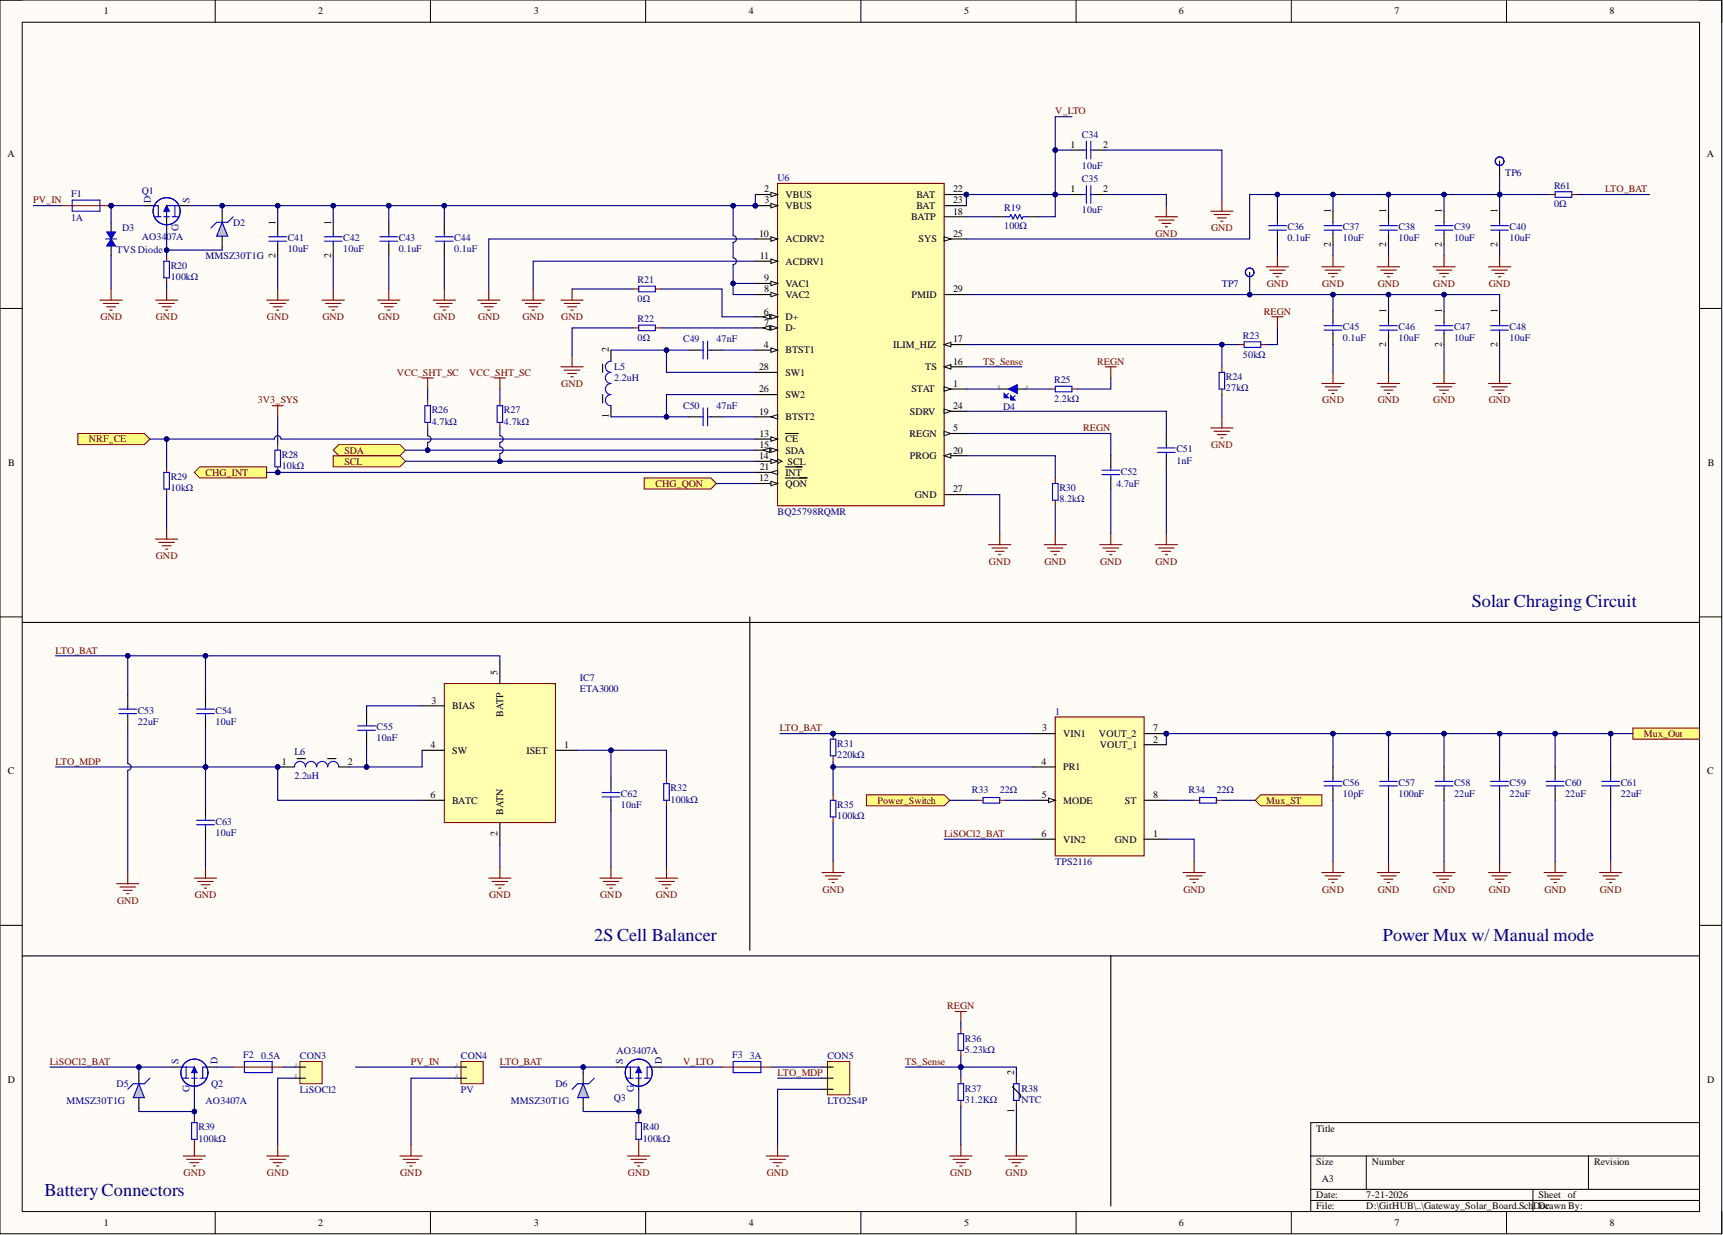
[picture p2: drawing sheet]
<svg xmlns="http://www.w3.org/2000/svg" width="393mm" height="282mm" viewBox="0 0 393 282" stroke-linecap="round" stroke-linejoin="round" font-family="sans-serif">
<defs><g id="words">
<g font-size="4.1" fill="#000080">
<text x="336" y="138.6">Solar Chraging Circuit</text>
<text x="135.7" y="214.7">2S Cell Balancer</text>
<text x="315.7" y="214.7">Power Mux w/ Manual mode</text>
<text x="10.1" y="273.1">BatteryConnectors</text>
</g>
<g font-size="2.3">
<text x="23.7" y="3.3">1</text>
<text x="72.6" y="3.3">2</text>
<text x="121.9" y="3.3">3</text>
<text x="170.9" y="3.3">4</text>
<text x="220.1" y="3.3">5</text>
<text x="269.1" y="3.3">6</text>
<text x="318.3" y="3.3">7</text>
<text x="367.4" y="3.3">8</text>
<text x="1.7" y="35.9">A</text>
<text x="244.4" y="33.7">1</text>
<text x="251.8" y="33.7">2</text>
<text x="389.7" y="35.9">A</text>
<text x="174.5" y="43.9">2</text>
<text x="174.6" y="46.4">3</text>
<text x="179.3" y="45.2">VBUS</text>
<text x="179.3" y="47.7">VBUS</text>
<text x="209.2" y="45.2">BAT</text>
<text x="209.2" y="47.7">BAT</text>
<text x="217.6" y="43.9">22</text>
<text x="217.6" y="46.4">23</text>
<text x="244.4" y="43.9">1</text>
<text x="251.8" y="43.9">2</text>
<text x="62.9" y="51.2" transform="rotate(-90 62.9 51.2)">1</text>
<text x="75.6" y="51.2" transform="rotate(-90 75.6 51.2)">1</text>
<text x="208" y="50.2">BATP</text>
<text x="217.6" y="49">18</text>
<text x="303.8" y="48.7" transform="rotate(-90 303.8 48.7)">1</text>
<text x="316.5" y="48.7" transform="rotate(-90 316.5 48.7)">1</text>
<text x="329.2" y="48.7" transform="rotate(-90 329.2 48.7)">1</text>
<text x="341.8" y="48.7" transform="rotate(-90 341.8 48.7)">1</text>
<text x="62.9" y="58.9" transform="rotate(-90 62.9 58.9)">2</text>
<text x="75.6" y="58.9" transform="rotate(-90 75.6 58.9)">2</text>
<text x="173.3" y="54">10</text>
<text x="173.5" y="59.1">11</text>
<text x="179.3" y="55.3">ACDRV2</text>
<text x="209.7" y="55.3">SYS</text>
<text x="217.6" y="54">25</text>
<text x="303.8" y="56.3" transform="rotate(-90 303.8 56.3)">2</text>
<text x="316.5" y="56.3" transform="rotate(-90 316.5 56.3)">2</text>
<text x="329.2" y="56.3" transform="rotate(-90 329.2 56.3)">2</text>
<text x="341.8" y="56.3" transform="rotate(-90 341.8 56.3)">2</text>
<text x="174.5" y="64.2">9</text>
<text x="179.3" y="60.4">ACDRV1</text>
<text x="179.3" y="65.5">VAC1</text>
<text x="174.4" y="71.8">6</text>
<text x="174.5" y="66.7">8</text>
<text x="179.3" y="68">VAC2</text>
<text x="208.1" y="68">PMID</text>
<text x="217.6" y="66.7">29</text>
<text x="316.5" y="71.5" transform="rotate(-90 316.5 71.5)">1</text>
<text x="329.2" y="71.5" transform="rotate(-90 329.2 71.5)">1</text>
<text x="341.8" y="71.5" transform="rotate(-90 341.8 71.5)">1</text>
<text x="174.5" y="74.3">7</text>
<text x="179.3" y="73.1">D+</text>
<text x="179.3" y="75.6">D-</text>
<text x="139" y="80.4" transform="rotate(-90 139 80.4)">2</text>
<text x="174.4" y="79.4">4</text>
<text x="179.3" y="80.7">BTST1</text>
<text x="203.9" y="79.4">ILIM_HIZ</text>
<text x="217.6" y="78.1">17</text>
<text x="217.6" y="83.2">16</text>
<text x="316.5" y="79.2" transform="rotate(-90 316.5 79.2)">2</text>
<text x="329.2" y="79.2" transform="rotate(-90 329.2 79.2)">2</text>
<text x="341.8" y="79.2" transform="rotate(-90 341.8 79.2)">2</text>
<text x="173.3" y="84.5">28</text>
<text x="173.3" y="89.6">26</text>
<text x="179.3" y="85.7">SW1</text>
<text x="208.1" y="89.6">STAT</text>
<text x="211.2" y="84.5">TS</text>
<text x="217.6" y="88.3">1</text>
<text x="139" y="95.5" transform="rotate(-90 139 95.5)">1</text>
<text x="173.3" y="94.6">19</text>
<text x="179.3" y="90.8">SW2</text>
<text x="179.3" y="95.9">BTST2</text>
<text x="207.7" y="94.6">SDRV</text>
<text x="217.6" y="93.4">24</text>
<text x="173.4" y="99.7">13</text>
<text x="179.3" y="101">CE</text>
<text x="207.6" y="99.7">REGN</text>
<text x="217.6" y="98.4">5</text>
<text x="1.9" y="106.4">B</text>
<text x="173.3" y="104.8">14</text>
<text x="173.4" y="102.2">15</text>
<text x="173.5" y="107.3">21</text>
<text x="179.3" y="103.5">SDA</text>
<text x="179.8" y="106">SCL</text>
<text x="207.7" y="104.8">PROG</text>
<text x="217.6" y="103.5">20</text>
<text x="389.8" y="106.4">B</text>
<text x="173.3" y="109.8">12</text>
<text x="179.3" y="108.6">INT</text>
<text x="179.3" y="111.1">QON</text>
<text x="208.9" y="113.7">GND</text>
<text x="217.6" y="112.4">27</text>
<text x="113.6" y="154" transform="rotate(-90 113.6 154)">5</text>
<text x="98.5" y="160.6">3</text>
<text x="103.2" y="161.9">BIAS</text>
<text x="114.9" y="163.5" transform="rotate(-90 114.9 163.5)">BATP</text>
<text x="238" y="166.9">3</text>
<text x="263.2" y="166.9">7</text>
<text x="98.3" y="170.7">4</text>
<text x="103.2" y="172">SW</text>
<text x="120.2" y="172">ISET</text>
<text x="128.8" y="170.7">1</text>
<text x="242.7" y="168.2">VIN1</text>
<text x="250.9" y="168.2">VOUT_2</text>
<text x="251.1" y="170.7">VOUT_1</text>
<text x="263.2" y="169.5">2</text>
<text x="1.8" y="176.7">C</text>
<text x="64.3" y="174.5">1</text>
<text x="79.4" y="174.5">2</text>
<text x="237.8" y="174.5">4</text>
<text x="242.7" y="175.8">PR1</text>
<text x="389.8" y="176.7">C</text>
<text x="98.3" y="182.1">6</text>
<text x="103.2" y="183.4">BATC</text>
<text x="114.9" y="186" transform="rotate(-90 114.9 186)">BATN</text>
<text x="237.9" y="182.1">5</text>
<text x="242.7" y="183.4">MODE</text>
<text x="256.8" y="183.4">ST</text>
<text x="263.2" y="182.1">8</text>
<text x="113.6" y="190.8" transform="rotate(-90 113.6 190.8)">2</text>
<text x="237.8" y="191">6</text>
<text x="263.2" y="191">1</text>
<text x="242.7" y="192.3">VIN2</text>
<text x="254.5" y="192.3">GND</text>
<text x="231.5" y="245.3" transform="rotate(-90 231.5 245.3)">2</text>
<text x="1.8" y="247.2">D</text>
<text x="389.8" y="247.2">D</text>
<text x="231.5" y="254" transform="rotate(-90 231.5 254)">1</text>
<text x="300.5" y="258.3">Title</text>
<text x="300.5" y="265.9">Size</text>
<text x="301.8" y="269.7">A3</text>
<text x="313.2" y="265.9">Number</text>
<text x="363.9" y="265.9">Revision</text>
<text x="300.5" y="273.5">Date:</text>
<text x="311.9" y="273.5">7-21-2026</text>
<text x="351.2" y="273.5">Sheet of</text>
<text x="23.7" y="279.8">1</text>
<text x="72.6" y="279.8">2</text>
<text x="121.9" y="279.8">3</text>
<text x="170.9" y="279.8">4</text>
<text x="220.1" y="279.8">5</text>
<text x="269.1" y="279.8">6</text>
<text x="300.5" y="276">File:</text>
<text x="311.9" y="276">D:\GitHUB\..\Gateway_Solar_Board.Sch</text>
<text x="318.3" y="279.8">7</text>
<text x="350" y="276">DDrawn By:</text>
<text x="351.6" y="276">oc</text>
<text x="367.4" y="279.8">8</text>
</g>
<g font-size="2.3" fill="#800000">
<text x="240.9" y="26.1">V_LTO</text>
<text x="7.6" y="46.4">PV_IN</text>
<text x="366.4" y="43.9">LTO_BAT</text>
<text x="276.5" y="52.8">GND</text>
<text x="263.8" y="54">GND</text>
<text x="289.2" y="65.5">GND</text>
<text x="301.9" y="65.5">GND</text>
<text x="314.5" y="65.5">GND</text>
<text x="327.2" y="65.5">GND</text>
<text x="339.9" y="65.5">GND</text>
<text x="288.5" y="71.8">REGN</text>
<text x="22.9" y="73.1">GND</text>
<text x="35.6" y="73.1">GND</text>
<text x="60.9" y="73.1">GND</text>
<text x="73.6" y="73.1">GND</text>
<text x="86.3" y="73.1">GND</text>
<text x="99" y="73.1">GND</text>
<text x="109.1" y="73.1">GND</text>
<text x="119.3" y="73.1">GND</text>
<text x="128.1" y="73.1">GND</text>
<text x="224.4" y="83.2">TS_Sense</text>
<text x="250.5" y="83.2">REGN</text>
<text x="90.6" y="85.7">VCC_SHT_SC</text>
<text x="107.1" y="85.7">VCC_SHT_SC</text>
<text x="128.1" y="88.3">GND</text>
<text x="58.8" y="92.1">3V3_SYS</text>
<text x="301.9" y="92.1">GND</text>
<text x="314.5" y="92.1">GND</text>
<text x="327.2" y="92.1">GND</text>
<text x="339.9" y="92.1">GND</text>
<text x="20.3" y="101">NRF_CE</text>
<text x="247.2" y="98.4">REGN</text>
<text x="78.6" y="103.5">SDA</text>
<text x="78.6" y="106">SCL</text>
<text x="276.5" y="102.2">GND</text>
<text x="46.9" y="108.6">CHG_INT</text>
<text x="149.6" y="111.1">CHG_QON</text>
<text x="35.6" y="127.6">GND</text>
<text x="225.8" y="128.9">GND</text>
<text x="238.5" y="128.9">GND</text>
<text x="251.1" y="128.9">GND</text>
<text x="263.8" y="128.9">GND</text>
<text x="12.7" y="149.2">LTO_BAT</text>
<text x="178" y="166.9">LTO_BAT</text>
<text x="375.3" y="168.2">Mux_Out</text>
<text x="12.7" y="174.5">LTO_MDP</text>
<text x="200.3" y="183.4">Power_Switch</text>
<text x="289.1" y="183.4">Mux_ST</text>
<text x="215.6" y="191">LiSOCl2_BAT</text>
<text x="187.7" y="203.7">GND</text>
<text x="270.2" y="203.7">GND</text>
<text x="301.9" y="203.7">GND</text>
<text x="314.5" y="203.7">GND</text>
<text x="327.2" y="203.7">GND</text>
<text x="339.9" y="203.7">GND</text>
<text x="352.6" y="203.7">GND</text>
<text x="365.3" y="203.7">GND</text>
<text x="26.7" y="206.2">GND</text>
<text x="44.5" y="205">GND</text>
<text x="111.7" y="205">GND</text>
<text x="137" y="205">GND</text>
<text x="149.7" y="205">GND</text>
<text x="216.2" y="230.3">REGN</text>
<text x="11.4" y="243">LiSOCl2_BAT</text>
<text x="93.8" y="243">PV_IN</text>
<text x="114.1" y="243">LTO_BAT</text>
<text x="156" y="243">V_LTO</text>
<text x="177.5" y="245.6">LTO_MDP</text>
<text x="206.7" y="243">TS_Sense</text>
<text x="41.9" y="268.4">GND</text>
<text x="60.9" y="268.4">GND</text>
<text x="91.4" y="268.4">GND</text>
<text x="143.4" y="268.4">GND</text>
<text x="175.1" y="268.4">GND</text>
<text x="216.9" y="268.4">GND</text>
<text x="229.6" y="268.4">GND</text>
</g>
<g font-size="2.3" fill="#000080">
<text x="247" y="31.5">C34</text>
<text x="177.5" y="41.4">U6</text>
<text x="247" y="41.6">C35</text>
<text x="247" y="38.6">10uF</text>
<text x="343.6" y="40.1">TP6</text>
<text x="16.2" y="44.9">F1</text>
<text x="32.4" y="44.2">Q1</text>
<text x="34.4" y="46.3" transform="rotate(-90 34.4 46.3)">D</text>
<text x="43.3" y="46.3" transform="rotate(-90 43.3 46.3)">S</text>
<text x="354.8" y="43">R61</text>
<text x="354.8" y="47.4">0Ω</text>
<text x="16.2" y="50.5">1A</text>
<text x="27.9" y="52.8">D3</text>
<text x="40.7" y="52.7" transform="rotate(-90 40.7 52.7)">G</text>
<text x="53.3" y="51.5">D2</text>
<text x="229.2" y="52.3">100Ω</text>
<text x="229.2" y="48.2">R19</text>
<text x="247" y="48.7">10uF</text>
<text x="293.9" y="52.5">C36</text>
<text x="306.6" y="52.5">C37</text>
<text x="319.3" y="52.5">C38</text>
<text x="331.9" y="52.5">C39</text>
<text x="344.6" y="52.5">C40</text>
<text x="26.6" y="57.8">TVS Diode</text>
<text x="32.4" y="54.7">AO34</text>
<text x="38" y="54.7">07A</text>
<text x="46.9" y="59.1">MMSZ30T1G</text>
<text x="65.7" y="55.1">C41</text>
<text x="65.7" y="57.6">10uF</text>
<text x="78.4" y="55.1">C42</text>
<text x="78.4" y="57.6">10uF</text>
<text x="91" y="55.1">C43</text>
<text x="91" y="57.6">0.1uF</text>
<text x="103.7" y="55.1">C44</text>
<text x="103.7" y="57.6">0.1uF</text>
<text x="293.9" y="55.1">0.1uF</text>
<text x="306.6" y="55.1">10uF</text>
<text x="319.3" y="55.1">10uF</text>
<text x="331.9" y="55.1">10uF</text>
<text x="344.6" y="55.1">10uF</text>
<text x="39" y="61.4">R20</text>
<text x="39" y="63.9">100kΩ</text>
<text x="145.6" y="64.6">R21</text>
<text x="278.9" y="65.5">TP7</text>
<text x="145.6" y="68.9">0Ω</text>
<text x="145.6" y="73.5">R22</text>
<text x="145.6" y="77.8">0Ω</text>
<text x="283.8" y="77.3">R23</text>
<text x="306.6" y="75.3">C45</text>
<text x="306.6" y="77.9">0.1uF</text>
<text x="319.3" y="75.3">C46</text>
<text x="319.3" y="77.9">10uF</text>
<text x="331.9" y="75.3">C47</text>
<text x="331.9" y="77.9">10uF</text>
<text x="344.6" y="75.3">C48</text>
<text x="344.6" y="77.9">10uF</text>
<text x="156" y="78.1">C49</text>
<text x="163.6" y="78.1">47nF</text>
<text x="283.8" y="81.6">50kΩ</text>
<text x="140.2" y="84.5">L5</text>
<text x="140.2" y="87">2.2uH</text>
<text x="240.7" y="87.4">R25</text>
<text x="279.9" y="86.8">R24</text>
<text x="279.9" y="89.3">27kΩ</text>
<text x="98.6" y="94.4">R26</text>
<text x="115" y="94.4">R27</text>
<text x="156" y="93.4">C50</text>
<text x="163.6" y="93.4">47nF</text>
<text x="229" y="93.6">D4</text>
<text x="240.7" y="91.8">2.2kΩ</text>
<text x="98.6" y="96.9">4.7kΩ</text>
<text x="115" y="96.9">4.7kΩ</text>
<text x="64.3" y="104.5">R28</text>
<text x="64.3" y="107.1">10kΩ</text>
<text x="268.6" y="105.8">1nF</text>
<text x="268.6" y="103.3">C51</text>
<text x="39" y="109.6">R29</text>
<text x="39" y="112.1">10kΩ</text>
<text x="241.8" y="112.1">R30</text>
<text x="254.9" y="111.1">4.7uF</text>
<text x="255.9" y="108.3">C52</text>
<text x="177.5" y="117.5">BQ25798RQMR</text>
<text x="241.8" y="114.7">8.2kΩ</text>
<text x="132.4" y="155.5">IC7</text>
<text x="132.4" y="158">ETA3000</text>
<text x="31.4" y="162.9">C53</text>
<text x="31.4" y="165.4">22uF</text>
<text x="49.2" y="162.9">C54</text>
<text x="49.2" y="165.4">10uF</text>
<text x="86" y="166.7">C55</text>
<text x="240.9" y="163.1">1</text>
<text x="67.2" y="172.4">L6</text>
<text x="86" y="169.2">10nF</text>
<text x="191.1" y="170.5">R31</text>
<text x="191.1" y="173">220kΩ</text>
<text x="67.2" y="177.8">2.2uH</text>
<text x="306.6" y="179.4">C56</text>
<text x="319.3" y="179.4">C57</text>
<text x="331.9" y="179.4">C58</text>
<text x="344.6" y="179.4">C59</text>
<text x="357.3" y="179.4">C60</text>
<text x="370" y="179.4">C61</text>
<text x="141.8" y="181.9">C62</text>
<text x="141.8" y="184.4">10nF</text>
<text x="153.1" y="180.6">R32</text>
<text x="153.1" y="183.2">100kΩ</text>
<text x="191.1" y="184.4">R35</text>
<text x="221.9" y="180.9">R33</text>
<text x="228.2" y="180.9">22Ω</text>
<text x="271.3" y="180.9">R34</text>
<text x="277.7" y="180.9">22Ω</text>
<text x="306.6" y="181.9">10pF</text>
<text x="319.3" y="181.9">100nF</text>
<text x="331.9" y="181.9">22uF</text>
<text x="344.6" y="181.9">22uF</text>
<text x="357.3" y="181.9">22uF</text>
<text x="370" y="181.9">22uF</text>
<text x="49.2" y="188.2">C63</text>
<text x="49.2" y="190.8">10uF</text>
<text x="191.1" y="187">100kΩ</text>
<text x="240.9" y="197.4">TPS2116</text>
<text x="220.3" y="237.7">R36</text>
<text x="40.7" y="242.9" transform="rotate(-90 40.7 242.9)">S</text>
<text x="49.6" y="242.9" transform="rotate(-90 49.6 242.9)">D</text>
<text x="55.5" y="241.5">F2</text>
<text x="59.6" y="241.8">0.5A</text>
<text x="68.5" y="241.8">CON3</text>
<text x="105.2" y="241.8">CON4</text>
<text x="140.7" y="240.5">AO3407A</text>
<text x="142.2" y="242.9" transform="rotate(-90 142.2 242.9)">S</text>
<text x="151.1" y="242.9" transform="rotate(-90 151.1 242.9)">D</text>
<text x="167.1" y="241.5">F3</text>
<text x="171.2" y="241.8">3A</text>
<text x="188.9" y="241.8">CON5</text>
<text x="220.3" y="240.2">5.23kΩ</text>
<text x="15.2" y="251.9">MMSZ30T1G</text>
<text x="26.6" y="248.1">D5</text>
<text x="43.3" y="249.3" transform="rotate(-90 43.3 249.3)">G</text>
<text x="46.9" y="251.9">AO3407A</text>
<text x="48.2" y="248.1">Q2</text>
<text x="68.5" y="249.4">LiSOCl2</text>
<text x="105.2" y="249.4">PV</text>
<text x="116.7" y="251.9">MMSZ30T1G</text>
<text x="126.8" y="248.1">D6</text>
<text x="140.1" y="251.3">Q3</text>
<text x="144.7" y="249.3" transform="rotate(-90 144.7 249.3)">G</text>
<text x="188.9" y="251.9">LTO2S4P</text>
<text x="220.3" y="249.1">R37</text>
<text x="220.3" y="251.7">31.2KΩ</text>
<text x="233.2" y="249.1">R38</text>
<text x="233.2" y="251.7">NTC</text>
<text x="45.3" y="258">R39</text>
<text x="45.3" y="260.5">100kΩ</text>
<text x="146.7" y="258">R40</text>
<text x="146.7" y="260.5">100kΩ</text>
</g>
<g font-size=".9">
<text x="227.8" y="88.6">2</text>
<text x="234.2" y="88.6">1</text>
<text x="67.3" y="245.9">2</text>
<text x="67.4" y="243.4">1</text>
<text x="104.1" y="245.9">2</text>
<text x="104.1" y="243.4">1</text>
</g>
</g></defs>
<path d="M0 0h393.1v281.6h-393.1z" fill-rule="evenodd" fill="#fffcf8"/>
<path d="M0 0h393.1v281.6h-393.1z" fill="none" stroke="#000" stroke-width=".23"/>
<path d="M5.1 5.1h382.9v271.4h-382.9z" fill-rule="evenodd" fill="#fffcf8"/>
<g fill="none" stroke="#000" stroke-width=".23">
<path d="M0 0h5.1M5.1 5.1h382.9v271.4h-382.9zM49.1 0v5.1M98.3 0v5.1M147.4 0v5.1M196.5 0v5.1M245.7 0v5.1M294.8 0v5.1M343.9 0v5.1M388 0h5.1v5.1M0 70.4h5.1M388 70.4h5.1"/>
<path d="M0 140.8h5.1M388 140.8h5.1M0 211.2h5.1M388 211.2h5.1M388 256.2h-88.8v20.3M49.1 276.5v5.1M98.3 276.5v5.1M147.4 276.5v5.1M196.5 276.5v5.1M245.7 276.5v5.1M294.8 276.5v5.1M299.2 263.8h88.8"/>
<path d="M299.2 271.4h88.8M299.2 274h88.8M311.9 263.8v7.6M343.9 276.5v5.1M350 271.4v5.1M362.6 263.8v7.6M393.1 276.5v5.1"/>
</g>
<g fill="none" stroke="#800000" stroke-width=".25">
<path d="M291.6 58.4v2.5M304.3 58.4v2.5M317 58.4v2.5M329.7 58.4v2.5M342.3 58.4v2.5M60.9 68.5h5M61.6 69.3h3.6M62.4 70h2M63.1 70.8h.6M63.4 66v2.5M73.5 68.5h5.1M74.3 69.3h3.6"/>
<path d="M75.1 70h2M75.8 70.8h.5M76.1 66v2.5M86.2 68.5h5.1M87 69.3h3.5M87.7 70h2.1M88.5 70.8h.5M88.8 66v2.5M98.9 68.5h5.1M99.7 69.3h3.5M100.4 70h2M101.2 70.8h.5"/>
<path d="M101.4 66v2.5M109 68.5h5.1M109.8 69.3h3.6M110.6 70h2M111.3 70.8h.5M111.6 66v2.5M119.2 68.5h5.1M119.9 69.3h3.6M120.7 70h2M121.5 70.8h.5M121.7 66v2.5M289.1 60.9h5.1"/>
<path d="M289.9 61.6h3.5M290.4 72.3h2.5M290.6 62.4h2M291.4 63.2h.5M291.6 72.3v2.5M301.8 60.9h5M302.5 61.6h3.6M303.3 62.4h2M304.1 63.2h.5M314.4 60.9h5.1M315.2 61.6h3.6M316 62.4h2"/>
<path d="M316.7 63.2h.5M327.1 60.9h5.1M327.9 61.6h3.5M328.7 62.4h2M329.4 63.2h.5M339.8 60.9h5.1M340.6 61.6h3.5M341.3 62.4h2.1M342.1 63.2h.5M276.4 97.7h5.1M277.2 98.4h3.5M277.9 99.2h2.1"/>
<path d="M278.7 100h.5M278.9 95.1v2.6M301.8 87.5h5M302.5 88.3h3.6M303.3 89h2M304.1 89.8h.5M304.3 85v2.5M314.4 87.5h5.1M315.2 88.3h3.6M316 89h2M316.7 89.8h.5M317 85v2.5"/>
<path d="M327.1 87.5h5.1M327.9 88.3h3.5M328.7 89h2M329.4 89.8h.5M329.7 85v2.5M225.7 124.3h5.1M226.5 125.1h3.5M227.2 125.8h2M228 126.6h.5M228.2 121.8v2.5M238.4 124.3h5M239.1 125.1h3.6"/>
<path d="M239.9 125.8h2M240.7 126.6h.5M240.9 121.8v2.5M251.1 124.3h5M251.8 125.1h3.6M252.6 125.8h2M253.3 126.6h.5M253.6 121.8v2.5"/>
</g>
<path d="M266.3 98.9v2.6M253.6 104v2.6M253.6 109.1v2.5M266.3 104v2.6" fill="none" stroke="#000" stroke-width=".25"/>
<path d="M251.6 107.3h4M251.6 108.3h4M253.6 106.6v.7M253.6 108.3v.8M264.2 102.2h4.1M264.2 103.3h4.1M266.3 101.5v.7M266.3 103.3v.7" fill="none" stroke="#00f" stroke-width=".25"/>
<path d="M230.2 88.8l2-1v2z" fill="#00f"/>
<path d="M230.2 88.8l2-1v2zM231.7 90.3l-.5 .5" fill="none" stroke="#00f" stroke-width=".25"/>
<path d="M228.2 88.8h2M232.2 88.8h2" fill="none" stroke="#000" stroke-width=".25"/>
<path d="M230.7 90.3l1 1h-1z" fill="#00f"/>
<path d="M230.2 89.8l-.5 .5M230.7 90.3l1 1h-1z" fill="none" stroke="#00f" stroke-width=".25"/>
<path d="M229.2 89.8l1 1h-1z" fill="#00f"/>
<path d="M229.2 89.8l1 1h-1z" fill="none" stroke="#00f" stroke-width=".25"/>
<path d="M252.3 83.7h2.6M253.6 83.7v2.6M263.7 124.3h5.1M264.5 125.1h3.5M265.3 125.8h2M266 126.6h.5M266.3 121.8v2.5" fill="none" stroke="#800000" stroke-width=".25"/>
<path d="M77.3 101.5h14l1.3 1.2-1.3 1.3h-14l-1.2-1.3z" fill-rule="evenodd" fill="#ffff80"/>
<path d="M77.3 101.5h14l1.3 1.2-1.3 1.3h-14l-1.2-1.3z" fill="none" stroke="#800000" stroke-width=".23"/>
<path d="M17.8 98.9h15.2l1.2 1.3-1.2 1.3h-15.2z" fill-rule="evenodd" fill="#ffff80"/>
<path d="M17.8 98.9h15.2l1.2 1.3-1.2 1.3h-15.2z" fill="none" stroke="#800000" stroke-width=".23"/>
<path d="M76.1 104h15.2l1.3 1.3-1.3 1.3h-15.2z" fill-rule="evenodd" fill="#ffff80"/>
<path d="M76.1 104h15.2l1.3 1.3-1.3 1.3h-15.2z" fill="none" stroke="#800000" stroke-width=".23"/>
<path d="M45.6 106.6h15.3v2.5h-15.3l-1.2-1.3z" fill-rule="evenodd" fill="#ffff80"/>
<path d="M45.6 106.6h15.3v2.5h-15.3l-1.2-1.3z" fill="none" stroke="#800000" stroke-width=".23"/>
<path d="M147.1 109.1h15.2l1.3 1.3-1.3 1.2h-15.2z" fill-rule="evenodd" fill="#ffff80"/>
<path d="M147.1 109.1h15.2l1.3 1.3-1.3 1.2h-15.2z" fill="none" stroke="#800000" stroke-width=".23"/>
<path d="M227 49.5h2.5M234.6 49.5h2.5M139.5 79.9v2.6M157.2 79.9h2.6M162.3 79.9h2.5M137.6 83.1v1.9M137.6 90.1v1.9M139.5 92.6v2.5M231.1 248l1.9 1.9v.6" fill="none" stroke="#000" stroke-width=".25"/>
<path d="M229.5 49.5h1l.3-.5 .5 1 .5-1 .5 1 .5-1 .5 1 .3-.5h1M159.8 79.9h.7M160.5 77.9v4M161.5 77.9v4M161.5 79.9h.8M139.5 82.5a1.27 1.27 0 0 0-1.3 1.2 1.27 1.27 0 0 0 1.3 1.3 1.27 1.27 0 0 0-1.3 1.3 1.27 1.27 0 0 0 1.3 1.2 1.27 1.27 0 0 0-1.3 1.3 1.27 1.27 0 0 0 1.3 1.3 1.27 1.27 0 0 0-1.3 1.2 1.27 1.27 0 0 0 1.3 1.3M218.7 235.9h1.3v3.8h-1.3zM218.7 247.3h1.3v3.9h-1.3zM231.4 247.3h1.3v3.9h-1.3z" fill="none" stroke="#00f" stroke-width=".25"/>
<g fill="none" stroke="#800000" stroke-width=".25">
<path d="M263.7 49.5h5.1M264.5 50.2h3.5M265.3 51h2M266 51.8h.5M266.3 46.9v2.6M276.4 48.2h5.1M277.2 49h3.5M277.9 49.7h2.1M278.7 50.5h.5M278.9 45.7v2.5M218.1 230.9h2.5M219.4 230.9v2.5"/>
<path d="M216.8 263.8h5.1M217.6 264.6h3.5M218.3 265.4h2.1M219.1 266.1h.5M219.4 261.3v2.5M229.5 263.8h5.1M230.3 264.6h3.5M231 265.4h2M231.8 266.1h.5M232 261.3v2.5"/>
</g>
<path d="M219.4 234.7v1.2M219.4 239.7v1.3M219.4 246.1v1.2M219.4 251.2v1.2M232 246.1v1.2M232 251.2v1.2" fill="none" stroke="#980000" stroke-width=".25"/>
<circle cx="172.4" cy="46.9" r=".51" fill="#000080"/>
<circle cx="172.4" cy="46.9" r=".51" fill="none" stroke="#000080" stroke-width=".23"/>
<circle cx="220.6" cy="44.4" r=".51" fill="#000080"/>
<circle cx="220.6" cy="44.4" r=".51" fill="none" stroke="#000080" stroke-width=".23"/>
<path d="M177.5 41.9h38.1v73.5h-38.1z" fill-rule="evenodd" fill="#ffffb0"/>
<path d="M177.5 41.9h38.1v73.5h-38.1z" fill="none" stroke="#800000" stroke-width=".25"/>
<path d="M172.4 67.2h5.1" fill="none" stroke="#000" stroke-width=".25"/>
<path d="M176 66.7l1.5 .5-1.5 .5z" fill="#f8fcff"/>
<path d="M176 66.7l1.5 .5-1.5 .5z" fill="none" stroke="#000" stroke-width=".23"/>
<path d="M172.4 54.5h5.1" fill="none" stroke="#000" stroke-width=".25"/>
<path d="M176 54l1.5 .5-1.5 .6z" fill="#f8fcff"/>
<path d="M176 54l1.5 .5-1.5 .6z" fill="none" stroke="#000" stroke-width=".23"/>
<path d="M172.4 44.4h5.1" fill="none" stroke="#000" stroke-width=".25"/>
<path d="M176 43.9l1.5 .5-1.5 .5z" fill="#f8fcff"/>
<path d="M176 43.9l1.5 .5-1.5 .5z" fill="none" stroke="#000" stroke-width=".23"/>
<path d="M172.4 46.9h5.1" fill="none" stroke="#000" stroke-width=".25"/>
<path d="M176 46.4l1.5 .5-1.5 .5z" fill="#f8fcff"/>
<path d="M176 46.4l1.5 .5-1.5 .5z" fill="none" stroke="#000" stroke-width=".23"/>
<circle cx="172.4" cy="46.9" r=".51" fill="#000080"/>
<circle cx="172.4" cy="46.9" r=".51" fill="none" stroke="#000080" stroke-width=".23"/>
<path d="M172.4 59.6h5.1" fill="none" stroke="#000" stroke-width=".25"/>
<path d="M176 59.1l1.5 .5-1.5 .5z" fill="#f8fcff"/>
<path d="M176 59.1l1.5 .5-1.5 .5z" fill="none" stroke="#000" stroke-width=".23"/>
<path d="M172.4 64.7h5.1" fill="none" stroke="#000" stroke-width=".25"/>
<path d="M176 64.2l1.5 .5-1.5 .5z" fill="#f8fcff"/>
<path d="M176 64.2l1.5 .5-1.5 .5z" fill="none" stroke="#000" stroke-width=".23"/>
<path d="M172.4 72.3h5.1" fill="none" stroke="#000" stroke-width=".25"/>
<path d="M176 71.8l1.5 .5-1.5 .5z" fill="#f8fcff"/>
<path d="M176 71.8l1.5 .5-1.5 .5z" fill="none" stroke="#000" stroke-width=".23"/>
<path d="M174.2 72.3l1.5-.5v1z" fill="#f8fcff"/>
<path d="M174.2 72.3l1.5-.5v1z" fill="none" stroke="#000" stroke-width=".23"/>
<path d="M172.4 74.8h5.1" fill="none" stroke="#000" stroke-width=".25"/>
<path d="M176 74.3l1.5 .5-1.5 .5z" fill="#f8fcff"/>
<path d="M176 74.3l1.5 .5-1.5 .5z" fill="none" stroke="#000" stroke-width=".23"/>
<path d="M174.2 74.8l1.5-.5v1z" fill="#f8fcff"/>
<path d="M174.2 74.8l1.5-.5v1z" fill="none" stroke="#000" stroke-width=".23"/>
<path d="M172.4 79.9h5.1" fill="none" stroke="#000" stroke-width=".25"/>
<path d="M176 79.4l1.5 .5-1.5 .5z" fill="#f8fcff"/>
<path d="M176 79.4l1.5 .5-1.5 .5z" fill="none" stroke="#000" stroke-width=".23"/>
<path d="M172.4 85h5.1M172.4 90.1h5.1M172.4 95.1h5.1" fill="none" stroke="#000" stroke-width=".25"/>
<path d="M176 95.1l1.5-.5v1z" fill="#f8fcff"/>
<path d="M176 95.1l1.5-.5v1z" fill="none" stroke="#000" stroke-width=".23"/>
<path d="M172.4 100.2h5.1" fill="none" stroke="#000" stroke-width=".25"/>
<path d="M176 99.7l1.5 .5-1.5 .5z" fill="#f8fcff"/>
<path d="M176 99.7l1.5 .5-1.5 .5z" fill="none" stroke="#000" stroke-width=".23"/>
<path d="M179.3 98.9h2.9M172.4 102.7h5.1" fill="none" stroke="#000" stroke-width=".25"/>
<path d="M176 102.2l1.5 .5-1.5 .6z" fill="#f8fcff"/>
<path d="M176 102.2l1.5 .5-1.5 .6z" fill="none" stroke="#000" stroke-width=".23"/>
<path d="M174.2 102.7l1.5-.5v1.1z" fill="#f8fcff"/>
<path d="M174.2 102.7l1.5-.5v1.1z" fill="none" stroke="#000" stroke-width=".23"/>
<path d="M172.4 105.3h5.1" fill="none" stroke="#000" stroke-width=".25"/>
<path d="M176 104.8l1.5 .5-1.5 .5z" fill="#f8fcff"/>
<path d="M176 104.8l1.5 .5-1.5 .5zM177.5 104.8l1 .5-1 .5" fill="none" stroke="#000" stroke-width=".23"/>
<path d="M172.4 107.8h5.1" fill="none" stroke="#000" stroke-width=".25"/>
<path d="M176 107.8l1.5-.5v1z" fill="#f8fcff"/>
<path d="M176 107.8l1.5-.5v1z" fill="none" stroke="#000" stroke-width=".23"/>
<path d="M172.4 110.4h5.1M179.3 106.6h3.8" fill="none" stroke="#000" stroke-width=".25"/>
<path d="M176 109.8l1.5 .6-1.5 .5z" fill="#f8fcff"/>
<path d="M176 109.8l1.5 .6-1.5 .5z" fill="none" stroke="#000" stroke-width=".23"/>
<path d="M215.6 44.4h5M179.3 109.1h5" fill="none" stroke="#000" stroke-width=".25"/>
<circle cx="220.6" cy="44.4" r=".51" fill="#000080"/>
<circle cx="220.6" cy="44.4" r=".51" fill="none" stroke="#000080" stroke-width=".23"/>
<path d="M215.6 46.9h5M215.6 49.5h5M215.6 93.9h5" fill="none" stroke="#000" stroke-width=".25"/>
<path d="M215.6 93.4l1.5 .5-1.5 .5z" fill="#f8fcff"/>
<path d="M215.6 93.4l1.5 .5-1.5 .5z" fill="none" stroke="#000" stroke-width=".23"/>
<path d="M215.6 67.2h5M215.6 104h5" fill="none" stroke="#000" stroke-width=".25"/>
<path d="M215.6 104l1.5-.5v1z" fill="#f8fcff"/>
<path d="M215.6 104l1.5-.5v1z" fill="none" stroke="#000" stroke-width=".23"/>
<path d="M215.6 78.6h5" fill="none" stroke="#000" stroke-width=".25"/>
<path d="M215.6 78.6l1.5-.5v1.1z" fill="#f8fcff"/>
<path d="M215.6 78.6l1.5-.5v1.1z" fill="none" stroke="#000" stroke-width=".23"/>
<path d="M215.6 98.9h5" fill="none" stroke="#000" stroke-width=".25"/>
<path d="M215.6 98.4l1.5 .5-1.5 .5z" fill="#f8fcff"/>
<path d="M215.6 98.4l1.5 .5-1.5 .5z" fill="none" stroke="#000" stroke-width=".23"/>
<path d="M215.6 88.8h5" fill="none" stroke="#000" stroke-width=".25"/>
<path d="M215.6 88.3l1.5 .5-1.5 .5z" fill="#f8fcff"/>
<path d="M215.6 88.3l1.5 .5-1.5 .5z" fill="none" stroke="#000" stroke-width=".23"/>
<path d="M215.6 54.5h5" fill="none" stroke="#000" stroke-width=".25"/>
<path d="M215.6 54l1.5 .5-1.5 .6z" fill="#f8fcff"/>
<path d="M215.6 54l1.5 .5-1.5 .6z" fill="none" stroke="#000" stroke-width=".23"/>
<path d="M215.6 83.7h5" fill="none" stroke="#000" stroke-width=".25"/>
<path d="M215.6 83.7l1.5-.5v1z" fill="#f8fcff"/>
<path d="M215.6 83.7l1.5-.5v1z" fill="none" stroke="#000" stroke-width=".23"/>
<path d="M88.8 50.7v2.6M88.8 55.8v2.6M101.4 50.7v2.6M101.4 55.8v2.6M291.6 48.2v2.5M291.6 53.3v2.5M304.3 71v2.6M304.3 76.1v2.5M157.2 95.1h2.6M162.3 95.1h2.5M215.6 112.9h5" fill="none" stroke="#000" stroke-width=".25"/>
<path d="M91.3 263.8h5.1M92.1 264.6h3.5M92.8 265.4h2M93.6 266.1h.5M93.8 261.3v2.5M175 263.8h5M175.7 264.6h3.6M176.5 265.4h2M177.3 266.1h.5M177.5 261.3v2.5" fill="none" stroke="#800000" stroke-width=".25"/>
<g fill="none" stroke="#00f" stroke-width=".25">
<path d="M86.7 54h4.1M86.7 55.1h4.1M88.8 53.3v.7M88.8 55.1v.7M99.4 54h4.1M99.4 55.1h4.1M101.4 53.3v.7M101.4 55.1v.7M289.6 51.5h4.1M289.6 52.5h4.1M291.6 50.7v.8M291.6 52.5v.8"/>
<path d="M302.3 74.3h4M302.3 75.3h4M304.3 73.6v.7M304.3 75.3v.8M159.8 95.1h.7M160.5 93.1v4.1M161.5 93.1v4.1M161.5 95.1h.8"/>
</g>
<path d="M105.2 242.3h5.1v5h-5.1z" fill-rule="evenodd" fill="#ffffb0"/>
<path d="M105.2 242.3h5.1v5h-5.1z" fill="none" stroke="#800000" stroke-width=".23"/>
<path d="M104 243.5h2.5M104 246.1h2.5" fill="none" stroke="#000" stroke-width=".25"/>
<path d="M60.9 263.8h5M61.6 264.6h3.6M62.4 265.4h2M63.1 266.1h.6M63.4 261.3v2.5" fill="none" stroke="#800000" stroke-width=".25"/>
<path d="M68.5 242.3h5v5h-5z" fill-rule="evenodd" fill="#ffffb0"/>
<path d="M68.5 242.3h5v5h-5z" fill="none" stroke="#800000" stroke-width=".23"/>
<path d="M67.2 243.5h2.5M67.2 246.1h2.5" fill="none" stroke="#000" stroke-width=".25"/>
<circle cx="266.3" cy="167.4" r=".51" fill="#000080"/>
<circle cx="266.3" cy="167.4" r=".51" fill="none" stroke="#000080" stroke-width=".23"/>
<path d="M240.9 163.6h20.3v31.7h-20.3z" fill-rule="evenodd" fill="#ffffb0"/>
<path d="M240.9 163.6h20.3v31.7h-20.3z" fill="none" stroke="#800000" stroke-width=".25"/>
<path d="M235.8 167.4h5.1M235.8 175h5.1M261.2 170h5.1M235.8 182.7h5.1M261.2 191.5h5.1" fill="none" stroke="#000" stroke-width=".25"/>
<path d="M239.4 182.1l1.5 .6-1.5 .5z" fill="#f8fcff"/>
<path d="M239.4 182.1l1.5 .6-1.5 .5z" fill="none" stroke="#000" stroke-width=".23"/>
<path d="M261.2 167.4h5.1M235.8 191.5h5.1" fill="none" stroke="#000" stroke-width=".25"/>
<circle cx="266.3" cy="167.4" r=".51" fill="#000080"/>
<circle cx="266.3" cy="167.4" r=".51" fill="none" stroke="#000080" stroke-width=".23"/>
<path d="M261.2 182.7h5.1" fill="none" stroke="#000" stroke-width=".25"/>
<circle cx="190.2" cy="167.4" r=".51" fill="#000080"/>
<circle cx="190.2" cy="167.4" r=".51" fill="none" stroke="#000080" stroke-width=".23"/>
<path d="M190.2 167.4v1.3M190.2 172.5v1.3" fill="none" stroke="#980000" stroke-width=".25"/>
<circle cx="190.2" cy="167.4" r=".51" fill="#000080"/>
<circle cx="190.2" cy="167.4" r=".51" fill="none" stroke="#000080" stroke-width=".23"/>
<path d="M189.6 168.7h1.2v3.8h-1.2zM189.6 182.7h1.2v3.8h-1.2z" fill="none" stroke="#00f" stroke-width=".25"/>
<path d="M190.2 181.4v1.3M190.2 186.5v1.2" fill="none" stroke="#980000" stroke-width=".25"/>
<path d="M187.7 199.1h5M188.4 199.9h3.6M190.2 196.6v2.5M270.1 199.1h5M270.8 199.9h3.6M272.6 196.6v2.5M189.2 200.7h2M189.9 201.4h.5M271.6 200.7h2M272.4 201.4h.5" fill="none" stroke="#800000" stroke-width=".25"/>
<path d="M197.8 181.4h17.8l1.2 1.3-1.2 1.2h-17.8z" fill-rule="evenodd" fill="#ffff80"/>
<path d="M197.8 181.4h17.8l1.2 1.3-1.2 1.2h-17.8z" fill="none" stroke="#800000" stroke-width=".23"/>
<path d="M372.8 166.2h15.2v2.5h-15.2z" fill-rule="evenodd" fill="#ffff80"/>
<path d="M372.8 166.2h15.2v2.5h-15.2z" fill="none" stroke="#800000" stroke-width=".23"/>
<path d="M287.8 181.4h14v2.5h-14l-1.2-1.2z" fill-rule="evenodd" fill="#ffff80"/>
<path d="M287.8 181.4h14v2.5h-14l-1.2-1.2z" fill="none" stroke="#800000" stroke-width=".23"/>
<path d="M5.1 142.1h382.9" fill="none" stroke="#000" stroke-width=".25"/>
<path d="M188.9 242.3h5.1v7.6h-5.1z" fill-rule="evenodd" fill="#ffffb0"/>
<path d="M188.9 242.3h5.1v7.6h-5.1z" fill="none" stroke="#800000" stroke-width=".23"/>
<path d="M171.2 140.8v76.1M5.1 218.2h382.9M253.6 218.2v57.1M187.7 243.5h2.5M187.7 246.1h2.5M187.7 248.6h2.5" fill="none" stroke="#000" stroke-width=".25"/>
<path d="M101.4 156h25.4v31.7h-25.4z" fill-rule="evenodd" fill="#ffffb0"/>
<g fill="none" stroke="#800000" stroke-width=".25">
<path d="M35.5 68.5h5.1M36.3 69.3h3.5M37 70h2.1M37.8 70.8h.5M38 66v2.5M339.8 87.5h5.1M340.6 88.3h3.5M341.3 89h2.1M342.1 89.8h.5M342.3 85v2.5M35.5 123h5.1M36.3 123.8h3.5"/>
<path d="M37 124.6h2.1M37.8 125.3h.5M38 120.5v2.5M101.4 156h25.4v31.7h-25.4zM46.9 197.9v2.5M114.1 197.9v2.5M139.5 197.9v2.5M152.2 197.9v2.5M301.8 199.1h5M302.5 199.9h3.6M304.3 196.6v2.5M314.4 199.1h5.1"/>
<path d="M315.2 199.9h3.6M317 196.6v2.5M44.4 200.4h5M45.1 201.2h3.6M45.9 201.9h2M46.7 202.7h.5M111.6 200.4h5.1M112.3 201.2h3.6M113.1 201.9h2M113.9 202.7h.5M136.9 200.4h5.1M137.7 201.2h3.5"/>
<path d="M138.5 201.9h2M139.2 202.7h.5M149.6 200.4h5.1M150.4 201.2h3.5M151.1 201.9h2.1M151.9 202.7h.5M303.3 200.7h2M304.1 201.4h.5M316 200.7h2M316.7 201.4h.5"/>
</g>
<g fill="none" stroke="#000" stroke-width=".25">
<path d="M342.3 36.8v2.5M25.4 50.7v2.6M25.4 55.8v2.6M285.3 62.2v2.5M114.1 150.9v5.1M64.7 175h2.5M67.8 173.1h1.9M74.8 173.1h1.9M77.3 175h2.6M83.7 162.4v2.5M83.7 167.4v2.6M96.4 171.2h5"/>
<path d="M96.4 161.1h5M126.8 171.2h5.1M139.5 177.6v2.5M304.3 175v2.6M317 175v2.6M46.9 183.9v2.6M46.9 189v2.5M96.4 182.7h5M114.1 187.7v5.1M139.5 182.7v2.5M304.3 180.1v2.6M317 180.1v2.6"/>
</g>
<g fill="none" stroke="#00f" stroke-width=".25">
<path d="M24.1 54.5h2.5M37.4 107.8h1.3v3.8h-1.3zM240.3 110.4h1.2v3.8h-1.2zM67.2 175a1.27 1.27 0 0 1 1.3-1.2 1.27 1.27 0 0 1 1.2 1.2 1.27 1.27 0 0 1 1.3-1.2 1.27 1.27 0 0 1 1.3 1.2 1.27 1.27 0 0 1 1.2-1.2 1.27 1.27 0 0 1 1.3 1.2 1.27 1.27 0 0 1 1.3-1.2 1.27 1.27 0 0 1 1.2 1.2M81.7 165.7h4M81.7 166.7h4M83.7 164.9v.8M83.7 166.7v.7M302.3 179.4h4M302.3 178.3h4M304.3 177.6v.7M304.3 179.4v.7"/>
<path d="M315 179.4h4M315 178.3h4M317 177.6v.7M317 179.4v.7M44.9 188.2h4M44.9 187.2h4M46.9 186.5v.7M46.9 188.2v.8M137.4 180.9h4.1M137.4 181.9h4.1M139.5 180.1v.8M139.5 181.9v.8"/>
<path d="M55.8 242.3h6.3v2.5h-6.3zM167.4 242.3h6.3v2.5h-6.3z"/>
<circle cx="342.3" cy="36.8" r=".98"/>
<circle cx="285.3" cy="62.2" r=".98"/>
</g>
<path d="M38 106.6v1.2M38 111.6v1.3M240.9 109.1v1.3M240.9 114.2v1.2M53.3 243.5h11.4M164.8 243.5h11.4" fill="none" stroke="#980000" stroke-width=".25"/>
<path d="M25.4 54.5l1 1.6h-2z" fill="#00f"/>
<path d="M25.4 54.5l1 1.6h-2z" fill="none" stroke="#00f" stroke-width=".25"/>
<path d="M24.4 52.9h2l-1 1.6z" fill="#00f"/>
<path d="M24.4 52.9h2l-1 1.6z" fill="none" stroke="#00f" stroke-width=".25"/>
<path d="M22.8 68.5h5.1M23.6 69.3h3.5M24.3 70h2.1M25.1 70.8h.5M25.4 66v2.5" fill="none" stroke="#800000" stroke-width=".25"/>
<path d="M140.7 243.5h2.6M145.8 246.1v2.5M148.3 243.5h2.6" fill="none" stroke="#000" stroke-width=".25"/>
<path d="M145.8 243.5l.6 1.3h-1.2z" fill="#00f"/>
<g fill="none" stroke="#00f" stroke-width=".25">
<path d="M143.3 246.1h1.2M143.3 243.5h2.5v2.6M143.9 243.5v2.6M145.2 246.1h1.2M145.8 243.5l.6 1.3h-1.2zM147.1 246.1h1.2M148.3 243.5h-.6v2.6"/>
<circle cx="145.8" cy="244.8" r="3.1"/>
</g>
<path d="M143.3 263.8h5M144 264.6h3.6M144.8 265.4h2M145.6 266.1h.5M145.8 261.3v2.5" fill="none" stroke="#800000" stroke-width=".25"/>
<path d="M133.1 247.3l1.3 3.2h-2.5z" fill="#c0c0c0"/>
<path d="M133.1 247.3l1.3 3.2h-2.5zM135.7 246.1l-1.3 1.2h-2.5l-1.3 1.3" fill="none" stroke="#00f" stroke-width=".25"/>
<path d="M39.3 243.5h2.5M44.4 246.1v2.5M46.9 243.5h2.5M133.1 244.8v2.5M133.1 250.5v2.6" fill="none" stroke="#000" stroke-width=".25"/>
<path d="M44.4 243.5l.6 1.3h-1.3z" fill="#00f"/>
<g fill="none" stroke="#00f" stroke-width=".25">
<path d="M41.8 246.1h1.3M41.8 243.5h2.6v2.6M42.5 243.5v2.6M43.7 246.1h1.3M44.4 243.5l.6 1.3h-1.3zM45.6 246.1h1.3M46.9 243.5h-.6v2.6"/>
<circle cx="44.4" cy="244.8" r="3.1"/>
</g>
<path d="M41.8 263.8h5.1M42.6 264.6h3.6M43.4 265.4h2M44.1 266.1h.5M44.4 261.3v2.5" fill="none" stroke="#800000" stroke-width=".25"/>
<path d="M31.7 247.3l1.3 3.2h-2.6z" fill="#c0c0c0"/>
<path d="M284 78h3.8v1.3h-3.8zM97 92.6h1.3v3.8h-1.3zM113.5 92.6h1.2v3.8h-1.2zM240.9 88.2h3.8v1.2h-3.8zM278.3 85h1.3v3.8h-1.3zM224.4 182h3.8v1.3h-3.8zM273.9 182h3.8v1.3h-3.8zM31.7 247.3l1.3 3.2h-2.6zM34.2 246.1l-1.2 1.2h-2.6l-1.2 1.3" fill="none" stroke="#00f" stroke-width=".25"/>
<path d="M31.7 244.8v2.5M31.7 250.5v2.6" fill="none" stroke="#000" stroke-width=".25"/>
<g fill="none" stroke="#980000" stroke-width=".25">
<path d="M282.8 78.6h1.2M287.8 78.6h1.3M97.6 91.3v1.3M97.6 96.4v1.3M114.1 91.3v1.3M114.1 96.4v1.3M239.6 88.8h1.3M244.7 88.8h1.3M278.9 83.7v1.3M278.9 88.8v1.3M223.2 182.7h1.2M228.2 182.7h1.3"/>
<path d="M272.6 182.7h1.3M277.7 182.7h1.2"/>
</g>
<g fill="none" stroke="#800000" stroke-width=".25">
<path d="M128.1 68.5h5M128.8 69.3h3.6M129.6 70h2M130.3 70.8h.6M130.6 66v2.5M62.1 92.6h2.6M63.4 92.6v2.5M96.4 86.3h2.5M97.6 86.3v2.5M112.8 86.3h2.6M114.1 86.3v2.5M128.1 83.7h5"/>
<path d="M128.8 84.5h3.6M129.6 85.2h2M130.3 86h.6M130.6 81.2v2.5M29.2 199.1v2.6M327.1 199.1h5.1M327.9 199.9h3.5M329.7 196.6v2.5M339.8 199.1h5.1M340.6 199.9h3.5M342.3 196.6v2.5M352.5 199.1h5.1"/>
<path d="M353.2 199.9h3.6M355 196.6v2.5M365.2 199.1h5M365.9 199.9h3.6M367.7 196.6v2.5M26.6 201.7h5.1M27.4 202.4h3.5M28.1 203.2h2.1M28.9 204h.5M328.7 200.7h2M329.4 201.4h.5M341.3 200.7h2.1"/>
<path d="M342.1 201.4h.5M354 200.7h2M354.8 201.4h.5M366.7 200.7h2M367.4 201.4h.6"/>
</g>
<circle cx="25.4" cy="46.9" r=".51" fill="#000080"/>
<circle cx="25.4" cy="46.9" r=".51" fill="none" stroke="#000080" stroke-width=".23"/>
<path d="M22.8 46.9h2.6" fill="none" stroke="#980000" stroke-width=".25"/>
<circle cx="25.4" cy="46.9" r=".51" fill="#000080"/>
<circle cx="25.4" cy="46.9" r=".51" fill="none" stroke="#000080" stroke-width=".23"/>
<path d="M13.9 46.9h8.9M38 58.4v1.2M38 63.4v1.3M152.2 177.6v1.3M152.2 182.7v1.2M44.4 255v1.2M145.8 255v1.2M44.4 260v1.3M145.8 260v1.3" fill="none" stroke="#980000" stroke-width=".25"/>
<g fill="none" stroke="#00f" stroke-width=".25">
<path d="M16.5 45.7h6.3v2.5h-6.3zM37.4 59.6h1.3v3.8h-1.3zM27.1 161.9h4.1M27.1 162.9h4.1M29.2 161.1v.8M29.2 162.9v.7M44.9 161.9h4M44.9 162.9h4M46.9 161.1v.8M46.9 162.9v.7M151.5 178.9h1.3v3.8h-1.3zM327.6 178.3h4.1"/>
<path d="M327.6 179.4h4.1M329.7 177.6v.7M329.7 179.4v.7M340.3 178.3h4.1M340.3 179.4h4.1M342.3 177.6v.7M342.3 179.4v.7M353 178.3h4.1M353 179.4h4.1M355 177.6v.7M355 179.4v.7M365.7 178.3h4"/>
<path d="M365.7 179.4h4M367.7 177.6v.7M367.7 179.4v.7M43.7 256.2h1.3v3.8h-1.3zM145.2 256.2h1.2v3.8h-1.2z"/>
</g>
<path d="M29.2 158.6v2.5M46.9 158.6v2.5M29.2 163.6v2.6M46.9 163.6v2.6M329.7 175v2.6M342.3 175v2.6M355 175v2.6M367.7 175v2.6M329.7 180.1v2.6M342.3 180.1v2.6M355 180.1v2.6M367.7 180.1v2.6" fill="none" stroke="#000" stroke-width=".25"/>
<circle cx="63.4" cy="107.8" r=".51" fill="#000080"/>
<circle cx="63.4" cy="107.8" r=".51" fill="none" stroke="#000080" stroke-width=".23"/>
<path d="M63.4 106.6v1.2" fill="none" stroke="#980000" stroke-width=".25"/>
<circle cx="63.4" cy="107.8" r=".51" fill="#000080"/>
<circle cx="63.4" cy="107.8" r=".51" fill="none" stroke="#000080" stroke-width=".23"/>
<path d="M63.4 101.5v1.2" fill="none" stroke="#980000" stroke-width=".25"/>
<path d="M62.8 102.7h1.2v3.9h-1.2z" fill="none" stroke="#00f" stroke-width=".25"/>
<path d="M50.7 50.7l1.3 3.2h-2.6z" fill="#c0c0c0"/>
<path d="M50.7 50.7l1.3 3.2h-2.6zM53.3 49.5l-1.3 1.2h-2.6l-1.2 1.3M145.8 65.3h3.8v1.3h-3.8zM145.8 74.2h3.8v1.3h-3.8z" fill="none" stroke="#00f" stroke-width=".25"/>
<path d="M33 46.9h2.5M38 49.5v2.5M40.6 46.9h2.5M50.7 48.2v2.5M50.7 53.9v2.5" fill="none" stroke="#000" stroke-width=".25"/>
<path d="M144.5 66h1.3M144.5 74.8h1.3M149.6 66h1.3M149.6 74.8h1.3" fill="none" stroke="#980000" stroke-width=".25"/>
<path d="M38 46.9l.7 1.3h-1.3z" fill="#00f"/>
<g fill="none" stroke="#00f" stroke-width=".25">
<path d="M35.5 49.5h1.3M35.5 46.9h.6v2.6M37.4 49.5h1.3M38 46.9l.7 1.3h-1.3zM39.3 49.5h1.3M39.9 46.9v2.6M40.6 46.9h-2.6v2.6M61.4 55.1h4M61.4 54h4M63.4 53.3v.7M63.4 55.1v.7M74 55.1h4.1"/>
<path d="M74 54h4.1M76.1 53.3v.7M76.1 55.1v.7M302.3 52.5h4M302.3 51.5h4M304.3 50.7v.8M304.3 52.5v.8M315 52.5h4M315 51.5h4M317 50.7v.8M317 52.5v.8M327.6 52.5h4.1"/>
<path d="M327.6 51.5h4.1M329.7 50.7v.8M329.7 52.5v.8M340.3 52.5h4.1M340.3 51.5h4.1M342.3 50.7v.8M342.3 52.5v.8M355 43.8h3.8v1.2h-3.8z"/>
<circle cx="38" cy="48.2" r="3.1"/>
</g>
<path d="M353.8 44.4h1.2M358.8 44.4h1.3" fill="none" stroke="#980000" stroke-width=".25"/>
<path d="M63.4 50.7v2.6M63.4 55.8v2.6M76.1 50.7v2.6M76.1 55.8v2.6M304.3 48.2v2.5M304.3 53.3v2.5M317 48.2v2.5M317 53.3v2.5M329.7 48.2v2.5M329.7 53.3v2.5M342.3 48.2v2.5M342.3 53.3v2.5" fill="none" stroke="#000" stroke-width=".25"/>
<g fill="none" stroke="#000080" stroke-width=".25">
<path d="M63.4 58.4v7.6M76.1 58.4v7.6M88.8 58.4v7.6M101.4 58.4v7.6M291.6 55.8v2.6M304.3 55.8v2.6M317 55.8v2.6M329.7 44.4h12.6v3.8M329.7 55.8v2.6M342.3 55.8v2.6M304.3 78.6v6.4M317 78.6v6.4"/>
<path d="M329.7 78.6v6.4M220.6 98.9h33v5.1M220.6 93.9h45.7v5M220.6 88.8h7.6M220.6 83.7h12.7M234.2 88.8h5.4M253.6 86.3v2.5h-7.6M278.9 90.1v5M240.9 115.4v6.4M253.6 111.6v10.2M266.3 106.6v15.2"/>
</g>
<circle cx="329.7" cy="44.4" r=".51" fill="#000080"/>
<circle cx="329.7" cy="44.4" r=".51" fill="none" stroke="#000080" stroke-width=".23"/>
<circle cx="342.3" cy="44.4" r=".51" fill="#000080"/>
<circle cx="342.3" cy="44.4" r=".51" fill="none" stroke="#000080" stroke-width=".23"/>
<path d="M220.6 49.5h6.4M240.9 44.4h3.8" fill="none" stroke="#000080" stroke-width=".25"/>
<circle cx="240.9" cy="44.4" r=".51" fill="#000080"/>
<circle cx="240.9" cy="44.4" r=".51" fill="none" stroke="#000080" stroke-width=".23"/>
<path d="M252.3 34.3h26.6v11.4M252.3 44.4h14v2.5M172.4 90.1h-20.2v5h-12.7" fill="none" stroke="#000080" stroke-width=".25"/>
<circle cx="152.2" cy="95.1" r=".51" fill="#000080"/>
<circle cx="152.2" cy="95.1" r=".51" fill="none" stroke="#000080" stroke-width=".23"/>
<path d="M139.5 79.9h12.7v5.1h20.2" fill="none" stroke="#000080" stroke-width=".25"/>
<circle cx="152.2" cy="79.9" r=".51" fill="#000080"/>
<circle cx="152.2" cy="79.9" r=".51" fill="none" stroke="#000080" stroke-width=".23"/>
<path d="M152.2 95.1h5M164.8 95.1h7.6" fill="none" stroke="#000080" stroke-width=".25"/>
<circle cx="152.2" cy="95.1" r=".51" fill="#000080"/>
<circle cx="152.2" cy="95.1" r=".51" fill="none" stroke="#000080" stroke-width=".23"/>
<path d="M152.2 79.9h5" fill="none" stroke="#000080" stroke-width=".25"/>
<circle cx="152.2" cy="79.9" r=".51" fill="#000080"/>
<circle cx="152.2" cy="79.9" r=".51" fill="none" stroke="#000080" stroke-width=".23"/>
<path d="M164.8 79.9h7.6M219.4 241v2.5M219.4 252.4v8.9M232 252.4v8.9" fill="none" stroke="#000080" stroke-width=".25"/>
<circle cx="219.4" cy="243.5" r=".51" fill="#000080"/>
<circle cx="219.4" cy="243.5" r=".51" fill="none" stroke="#000080" stroke-width=".23"/>
<path d="M219.4 243.5v2.6" fill="none" stroke="#000080" stroke-width=".25"/>
<circle cx="219.4" cy="243.5" r=".51" fill="#000080"/>
<circle cx="219.4" cy="243.5" r=".51" fill="none" stroke="#000080" stroke-width=".23"/>
<path d="M317 67.2v3.8" fill="none" stroke="#000080" stroke-width=".25"/>
<circle cx="317" cy="67.2" r=".51" fill="#000080"/>
<circle cx="317" cy="67.2" r=".51" fill="none" stroke="#000080" stroke-width=".23"/>
<path d="M291.6 44.4v3.8" fill="none" stroke="#000080" stroke-width=".25"/>
<circle cx="291.6" cy="44.4" r=".51" fill="#000080"/>
<circle cx="291.6" cy="44.4" r=".51" fill="none" stroke="#000080" stroke-width=".23"/>
<path d="M304.3 44.4v3.8" fill="none" stroke="#000080" stroke-width=".25"/>
<circle cx="304.3" cy="44.4" r=".51" fill="#000080"/>
<circle cx="304.3" cy="44.4" r=".51" fill="none" stroke="#000080" stroke-width=".23"/>
<path d="M317 44.4v3.8" fill="none" stroke="#000080" stroke-width=".25"/>
<circle cx="317" cy="44.4" r=".51" fill="#000080"/>
<circle cx="317" cy="44.4" r=".51" fill="none" stroke="#000080" stroke-width=".23"/>
<path d="M206.7 243.5h25.3v2.6" fill="none" stroke="#000080" stroke-width=".25"/>
<circle cx="219.4" cy="243.5" r=".51" fill="#000080"/>
<circle cx="219.4" cy="243.5" r=".51" fill="none" stroke="#000080" stroke-width=".23"/>
<path d="M278.9 78.6v5.1M219.4 233.4v1.3" fill="none" stroke="#000080" stroke-width=".25"/>
<circle cx="278.9" cy="78.6" r=".51" fill="#000080"/>
<circle cx="278.9" cy="78.6" r=".51" fill="none" stroke="#000080" stroke-width=".23"/>
<path d="M240.9 34.3h3.8M291.6 74.8v3.8h-2.5M220.6 112.9h7.6v8.9" fill="none" stroke="#000080" stroke-width=".25"/>
<circle cx="240.9" cy="34.3" r=".51" fill="#000080"/>
<circle cx="240.9" cy="34.3" r=".51" fill="none" stroke="#000080" stroke-width=".23"/>
<path d="M244.7 26.6h-3.8v17.8h-20.3v2.5" fill="none" stroke="#000080" stroke-width=".25"/>
<circle cx="220.6" cy="44.4" r=".51" fill="#000080"/>
<circle cx="220.6" cy="44.4" r=".51" fill="none" stroke="#000080" stroke-width=".23"/>
<circle cx="240.9" cy="44.4" r=".51" fill="#000080"/>
<circle cx="240.9" cy="44.4" r=".51" fill="none" stroke="#000080" stroke-width=".23"/>
<circle cx="240.9" cy="34.3" r=".51" fill="#000080"/>
<circle cx="240.9" cy="34.3" r=".51" fill="none" stroke="#000080" stroke-width=".23"/>
<path d="M92.6 105.3h79.8M163.6 110.4h8.8" fill="none" stroke="#000080" stroke-width=".25"/>
<circle cx="114.1" cy="105.3" r=".51" fill="#000080"/>
<circle cx="114.1" cy="105.3" r=".51" fill="none" stroke="#000080" stroke-width=".23"/>
<path d="M92.6 102.7h79.8" fill="none" stroke="#000080" stroke-width=".25"/>
<circle cx="97.6" cy="102.7" r=".51" fill="#000080"/>
<circle cx="97.6" cy="102.7" r=".51" fill="none" stroke="#000080" stroke-width=".23"/>
<path d="M190.2 173.8v7.6M190.2 187.7v8.9M266.3 191.5h6.3v5.1M67.2 246.1h-3.8v15.2M104 246.1h-10.2v15.2" fill="none" stroke="#000080" stroke-width=".25"/>
<circle cx="190.2" cy="175" r=".51" fill="#000080"/>
<circle cx="190.2" cy="175" r=".51" fill="none" stroke="#000080" stroke-width=".23"/>
<path d="M266.3 167.4v2.6M215.6 191.5h20.2" fill="none" stroke="#000080" stroke-width=".25"/>
<circle cx="266.3" cy="167.4" r=".51" fill="#000080"/>
<circle cx="266.3" cy="167.4" r=".51" fill="none" stroke="#000080" stroke-width=".23"/>
<path d="M131.9 171.2h20.3v6.4M114.1 192.8v5.1M177.5 246.1h10.2" fill="none" stroke="#000080" stroke-width=".25"/>
<circle cx="139.5" cy="171.2" r=".51" fill="#000080"/>
<circle cx="139.5" cy="171.2" r=".51" fill="none" stroke="#000080" stroke-width=".23"/>
<path d="M139.5 171.2v6.4M139.5 185.2v12.7M152.2 183.9v14" fill="none" stroke="#000080" stroke-width=".25"/>
<circle cx="139.5" cy="171.2" r=".51" fill="#000080"/>
<circle cx="139.5" cy="171.2" r=".51" fill="none" stroke="#000080" stroke-width=".23"/>
<path d="M46.9 166.2v17.7M46.9 191.5v6.4" fill="none" stroke="#000080" stroke-width=".25"/>
<circle cx="46.9" cy="175" r=".51" fill="#000080"/>
<circle cx="46.9" cy="175" r=".51" fill="none" stroke="#000080" stroke-width=".23"/>
<path d="M12.7 175h34.2" fill="none" stroke="#000080" stroke-width=".25"/>
<circle cx="46.9" cy="175" r=".51" fill="#000080"/>
<circle cx="46.9" cy="175" r=".51" fill="none" stroke="#000080" stroke-width=".23"/>
<path d="M12.7 149.7h34.2v8.9" fill="none" stroke="#000080" stroke-width=".25"/>
<circle cx="46.9" cy="149.7" r=".51" fill="#000080"/>
<circle cx="46.9" cy="149.7" r=".51" fill="none" stroke="#000080" stroke-width=".23"/>
<circle cx="29.2" cy="149.7" r=".51" fill="#000080"/>
<circle cx="29.2" cy="149.7" r=".51" fill="none" stroke="#000080" stroke-width=".23"/>
<path d="M46.9 149.7h67.2v1.2" fill="none" stroke="#000080" stroke-width=".25"/>
<circle cx="46.9" cy="149.7" r=".51" fill="#000080"/>
<circle cx="46.9" cy="149.7" r=".51" fill="none" stroke="#000080" stroke-width=".23"/>
<path d="M96.4 161.1h-12.7v1.3M96.4 171.2v3.8h-16.5" fill="none" stroke="#000080" stroke-width=".25"/>
<circle cx="83.7" cy="175" r=".51" fill="#000080"/>
<circle cx="83.7" cy="175" r=".51" fill="none" stroke="#000080" stroke-width=".23"/>
<path d="M83.7 170v5" fill="none" stroke="#000080" stroke-width=".25"/>
<circle cx="83.7" cy="175" r=".51" fill="#000080"/>
<circle cx="83.7" cy="175" r=".51" fill="none" stroke="#000080" stroke-width=".23"/>
<path d="M178.1 167.4h12.1" fill="none" stroke="#000080" stroke-width=".25"/>
<circle cx="190.2" cy="167.4" r=".51" fill="#000080"/>
<circle cx="190.2" cy="167.4" r=".51" fill="none" stroke="#000080" stroke-width=".23"/>
<path d="M46.9 175h16.5v7.7h33" fill="none" stroke="#000080" stroke-width=".25"/>
<circle cx="46.9" cy="175" r=".51" fill="#000080"/>
<circle cx="46.9" cy="175" r=".51" fill="none" stroke="#000080" stroke-width=".23"/>
<circle cx="63.4" cy="175" r=".51" fill="#000080"/>
<circle cx="63.4" cy="175" r=".51" fill="none" stroke="#000080" stroke-width=".23"/>
<path d="M63.4 175h1.3" fill="none" stroke="#000080" stroke-width=".25"/>
<circle cx="63.4" cy="175" r=".51" fill="#000080"/>
<circle cx="63.4" cy="175" r=".51" fill="none" stroke="#000080" stroke-width=".23"/>
<path d="M329.7 67.2h12.6v3.8M342.3 78.6v6.4" fill="none" stroke="#000080" stroke-width=".25"/>
<circle cx="329.7" cy="67.2" r=".51" fill="#000080"/>
<circle cx="329.7" cy="67.2" r=".51" fill="none" stroke="#000080" stroke-width=".23"/>
<path d="M342.3 39.3v5.1" fill="none" stroke="#000080" stroke-width=".25"/>
<circle cx="342.3" cy="44.4" r=".51" fill="#000080"/>
<circle cx="342.3" cy="44.4" r=".51" fill="none" stroke="#000080" stroke-width=".23"/>
<path d="M304.3 67.2v3.8M38 112.9v7.6" fill="none" stroke="#000080" stroke-width=".25"/>
<circle cx="304.3" cy="67.2" r=".51" fill="#000080"/>
<circle cx="304.3" cy="67.2" r=".51" fill="none" stroke="#000080" stroke-width=".23"/>
<path d="M266.3 167.4h106.5M304.3 182.7v13.9M317 182.7v13.9M187.7 248.6h-10.2v12.7" fill="none" stroke="#000080" stroke-width=".25"/>
<circle cx="367.7" cy="167.4" r=".51" fill="#000080"/>
<circle cx="367.7" cy="167.4" r=".51" fill="none" stroke="#000080" stroke-width=".23"/>
<circle cx="355" cy="167.4" r=".51" fill="#000080"/>
<circle cx="355" cy="167.4" r=".51" fill="none" stroke="#000080" stroke-width=".23"/>
<circle cx="342.3" cy="167.4" r=".51" fill="#000080"/>
<circle cx="342.3" cy="167.4" r=".51" fill="none" stroke="#000080" stroke-width=".23"/>
<circle cx="329.7" cy="167.4" r=".51" fill="#000080"/>
<circle cx="329.7" cy="167.4" r=".51" fill="none" stroke="#000080" stroke-width=".23"/>
<circle cx="317" cy="167.4" r=".51" fill="#000080"/>
<circle cx="317" cy="167.4" r=".51" fill="none" stroke="#000080" stroke-width=".23"/>
<circle cx="304.3" cy="167.4" r=".51" fill="#000080"/>
<circle cx="304.3" cy="167.4" r=".51" fill="none" stroke="#000080" stroke-width=".23"/>
<circle cx="266.3" cy="167.4" r=".51" fill="#000080"/>
<circle cx="266.3" cy="167.4" r=".51" fill="none" stroke="#000080" stroke-width=".23"/>
<path d="M88.8 46.9v3.8" fill="none" stroke="#000080" stroke-width=".25"/>
<circle cx="88.8" cy="46.9" r=".51" fill="#000080"/>
<circle cx="88.8" cy="46.9" r=".51" fill="none" stroke="#000080" stroke-width=".23"/>
<path d="M76.1 46.9v3.8" fill="none" stroke="#000080" stroke-width=".25"/>
<circle cx="76.1" cy="46.9" r=".51" fill="#000080"/>
<circle cx="76.1" cy="46.9" r=".51" fill="none" stroke="#000080" stroke-width=".23"/>
<path d="M38 52v6.4M81.1 243.5h22.9" fill="none" stroke="#000080" stroke-width=".25"/>
<circle cx="38" cy="57.1" r=".51" fill="#000080"/>
<circle cx="38" cy="57.1" r=".51" fill="none" stroke="#000080" stroke-width=".23"/>
<path d="M25.4 58.4v7.6M33 46.9h-7.6v3.8M38 64.7v1.3" fill="none" stroke="#000080" stroke-width=".25"/>
<circle cx="25.4" cy="46.9" r=".51" fill="#000080"/>
<circle cx="25.4" cy="46.9" r=".51" fill="none" stroke="#000080" stroke-width=".23"/>
<path d="M63.4 46.9v3.8" fill="none" stroke="#000080" stroke-width=".25"/>
<circle cx="63.4" cy="46.9" r=".51" fill="#000080"/>
<circle cx="63.4" cy="46.9" r=".51" fill="none" stroke="#000080" stroke-width=".23"/>
<path d="M50.7 56.4v.7h-12.7" fill="none" stroke="#000080" stroke-width=".25"/>
<circle cx="38" cy="57.1" r=".51" fill="#000080"/>
<circle cx="38" cy="57.1" r=".51" fill="none" stroke="#000080" stroke-width=".23"/>
<path d="M50.7 46.9v1.3" fill="none" stroke="#000080" stroke-width=".25"/>
<circle cx="50.7" cy="46.9" r=".51" fill="#000080"/>
<circle cx="50.7" cy="46.9" r=".51" fill="none" stroke="#000080" stroke-width=".23"/>
<path d="M145.8 248.6v6.4" fill="none" stroke="#000080" stroke-width=".25"/>
<circle cx="145.8" cy="253.7" r=".51" fill="#000080"/>
<circle cx="145.8" cy="253.7" r=".51" fill="none" stroke="#000080" stroke-width=".23"/>
<path d="M133.1 253.1v.6h12.7" fill="none" stroke="#000080" stroke-width=".25"/>
<circle cx="145.8" cy="253.7" r=".51" fill="#000080"/>
<circle cx="145.8" cy="253.7" r=".51" fill="none" stroke="#000080" stroke-width=".23"/>
<path d="M140.7 243.5h-7.6v1.3" fill="none" stroke="#000080" stroke-width=".25"/>
<circle cx="133.1" cy="243.5" r=".51" fill="#000080"/>
<circle cx="133.1" cy="243.5" r=".51" fill="none" stroke="#000080" stroke-width=".23"/>
<path d="M44.4 248.6v6.4" fill="none" stroke="#000080" stroke-width=".25"/>
<circle cx="44.4" cy="253.7" r=".51" fill="#000080"/>
<circle cx="44.4" cy="253.7" r=".51" fill="none" stroke="#000080" stroke-width=".23"/>
<path d="M31.7 253.1v.6h12.7" fill="none" stroke="#000080" stroke-width=".25"/>
<circle cx="44.4" cy="253.7" r=".51" fill="#000080"/>
<circle cx="44.4" cy="253.7" r=".51" fill="none" stroke="#000080" stroke-width=".23"/>
<path d="M39.3 243.5h-7.6v1.3" fill="none" stroke="#000080" stroke-width=".25"/>
<circle cx="31.7" cy="243.5" r=".51" fill="#000080"/>
<circle cx="31.7" cy="243.5" r=".51" fill="none" stroke="#000080" stroke-width=".23"/>
<path d="M114.1 243.5h19M176.2 243.5h11.5" fill="none" stroke="#000080" stroke-width=".25"/>
<circle cx="133.1" cy="243.5" r=".51" fill="#000080"/>
<circle cx="133.1" cy="243.5" r=".51" fill="none" stroke="#000080" stroke-width=".23"/>
<path d="M11.4 243.5h20.3M150.9 243.5h13.9" fill="none" stroke="#000080" stroke-width=".25"/>
<circle cx="31.7" cy="243.5" r=".51" fill="#000080"/>
<circle cx="31.7" cy="243.5" r=".51" fill="none" stroke="#000080" stroke-width=".23"/>
<path d="M172.4 54.5h-60.8v11.5M172.4 59.6h-50.7v6.4M130.6 66h13.9M144.5 74.8h-13.9v6.4M150.9 66h13.9v6.3h7.6M150.9 74.8h21.5M172.4 64.7h-5v2.5h5M49.4 243.5h3.9M64.7 243.5h2.5" fill="none" stroke="#000080" stroke-width=".25"/>
<circle cx="167.4" cy="64.7" r=".51" fill="#000080"/>
<circle cx="167.4" cy="64.7" r=".51" fill="none" stroke="#000080" stroke-width=".23"/>
<path d="M101.4 46.9v3.8" fill="none" stroke="#000080" stroke-width=".25"/>
<circle cx="101.4" cy="46.9" r=".51" fill="#000080"/>
<circle cx="101.4" cy="46.9" r=".51" fill="none" stroke="#000080" stroke-width=".23"/>
<path d="M172.4 44.4v2.5h-129.3" fill="none" stroke="#000080" stroke-width=".25"/>
<circle cx="50.7" cy="46.9" r=".51" fill="#000080"/>
<circle cx="50.7" cy="46.9" r=".51" fill="none" stroke="#000080" stroke-width=".23"/>
<circle cx="63.4" cy="46.9" r=".51" fill="#000080"/>
<circle cx="63.4" cy="46.9" r=".51" fill="none" stroke="#000080" stroke-width=".23"/>
<circle cx="76.1" cy="46.9" r=".51" fill="#000080"/>
<circle cx="76.1" cy="46.9" r=".51" fill="none" stroke="#000080" stroke-width=".23"/>
<circle cx="88.8" cy="46.9" r=".51" fill="#000080"/>
<circle cx="88.8" cy="46.9" r=".51" fill="none" stroke="#000080" stroke-width=".23"/>
<circle cx="101.4" cy="46.9" r=".51" fill="#000080"/>
<circle cx="101.4" cy="46.9" r=".51" fill="none" stroke="#000080" stroke-width=".23"/>
<circle cx="167.4" cy="46.9" r=".51" fill="#000080"/>
<circle cx="167.4" cy="46.9" r=".51" fill="none" stroke="#000080" stroke-width=".23"/>
<circle cx="172.4" cy="46.9" r=".51" fill="#000080"/>
<circle cx="172.4" cy="46.9" r=".51" fill="none" stroke="#000080" stroke-width=".23"/>
<path d="M167.4 46.9v6.9a.76 .76 0 0 1 .7 .7 .76 .76 0 0 1-.7 .8v3.6a.76 .76 0 0 1 .7 .7 .76 .76 0 0 1-.7 .8v4.3" fill="none" stroke="#000080" stroke-width=".25"/>
<circle cx="167.4" cy="64.7" r=".51" fill="#000080"/>
<circle cx="167.4" cy="64.7" r=".51" fill="none" stroke="#000080" stroke-width=".23"/>
<circle cx="167.4" cy="46.9" r=".51" fill="#000080"/>
<circle cx="167.4" cy="46.9" r=".51" fill="none" stroke="#000080" stroke-width=".23"/>
<path d="M63.4 95.1v6.4M29.2 149.7v8.9" fill="none" stroke="#000080" stroke-width=".25"/>
<circle cx="29.2" cy="149.7" r=".51" fill="#000080"/>
<circle cx="29.2" cy="149.7" r=".51" fill="none" stroke="#000080" stroke-width=".23"/>
<path d="M29.2 166.2v8.1a.76 .76 0 0 1 .7 .7 .76 .76 0 0 1-.7 .8v23.3M304.3 167.4v7.6M329.7 182.7v13.9M342.3 182.7v13.9M355 182.7v13.9M367.7 182.7v13.9" fill="none" stroke="#000080" stroke-width=".25"/>
<circle cx="304.3" cy="167.4" r=".51" fill="#000080"/>
<circle cx="304.3" cy="167.4" r=".51" fill="none" stroke="#000080" stroke-width=".23"/>
<path d="M317 167.4v7.6" fill="none" stroke="#000080" stroke-width=".25"/>
<circle cx="317" cy="167.4" r=".51" fill="#000080"/>
<circle cx="317" cy="167.4" r=".51" fill="none" stroke="#000080" stroke-width=".23"/>
<path d="M342.3 167.4v7.6" fill="none" stroke="#000080" stroke-width=".25"/>
<circle cx="342.3" cy="167.4" r=".51" fill="#000080"/>
<circle cx="342.3" cy="167.4" r=".51" fill="none" stroke="#000080" stroke-width=".23"/>
<path d="M355 167.4v7.6" fill="none" stroke="#000080" stroke-width=".25"/>
<circle cx="355" cy="167.4" r=".51" fill="#000080"/>
<circle cx="355" cy="167.4" r=".51" fill="none" stroke="#000080" stroke-width=".23"/>
<path d="M367.7 167.4v7.6" fill="none" stroke="#000080" stroke-width=".25"/>
<circle cx="367.7" cy="167.4" r=".51" fill="#000080"/>
<circle cx="367.7" cy="167.4" r=".51" fill="none" stroke="#000080" stroke-width=".23"/>
<path d="M190.2 175h45.6M266.3 182.7h6.3M278.9 182.7h7.7" fill="none" stroke="#000080" stroke-width=".25"/>
<circle cx="190.2" cy="175" r=".51" fill="#000080"/>
<circle cx="190.2" cy="175" r=".51" fill="none" stroke="#000080" stroke-width=".23"/>
<path d="M190.2 167.4h45.6" fill="none" stroke="#000080" stroke-width=".25"/>
<circle cx="190.2" cy="167.4" r=".51" fill="#000080"/>
<circle cx="190.2" cy="167.4" r=".51" fill="none" stroke="#000080" stroke-width=".23"/>
<path d="M60.9 107.8h111.5M216.8 182.7h6.4M229.5 182.7h6.3" fill="none" stroke="#000080" stroke-width=".25"/>
<circle cx="63.4" cy="107.8" r=".51" fill="#000080"/>
<circle cx="63.4" cy="107.8" r=".51" fill="none" stroke="#000080" stroke-width=".23"/>
<path d="M34.2 100.2h28.4a.76 .76 0 0 1 .8-.8 .76 .76 0 0 1 .8 .8h108.2" fill="none" stroke="#000080" stroke-width=".25"/>
<circle cx="38" cy="100.2" r=".51" fill="#000080"/>
<circle cx="38" cy="100.2" r=".51" fill="none" stroke="#000080" stroke-width=".23"/>
<path d="M38 100.2v6.4" fill="none" stroke="#000080" stroke-width=".25"/>
<circle cx="38" cy="100.2" r=".51" fill="#000080"/>
<circle cx="38" cy="100.2" r=".51" fill="none" stroke="#000080" stroke-width=".23"/>
<path d="M97.6 97.7v1.7a.76 .76 0 0 1 .8 .8 .76 .76 0 0 1-.8 .8v1.7" fill="none" stroke="#000080" stroke-width=".25"/>
<circle cx="97.6" cy="102.7" r=".51" fill="#000080"/>
<circle cx="97.6" cy="102.7" r=".51" fill="none" stroke="#000080" stroke-width=".23"/>
<path d="M97.6 88.8v2.5M114.1 97.7v1.7a.76 .76 0 0 1 .8 .8 .76 .76 0 0 1-.8 .8v1a.76 .76 0 0 1 .8 .7 .76 .76 0 0 1-.8 .8v1.8M114.1 88.8v2.5" fill="none" stroke="#000080" stroke-width=".25"/>
<circle cx="114.1" cy="105.3" r=".51" fill="#000080"/>
<circle cx="114.1" cy="105.3" r=".51" fill="none" stroke="#000080" stroke-width=".23"/>
<path d="M220.6 78.6h62.2" fill="none" stroke="#000080" stroke-width=".25"/>
<circle cx="278.9" cy="78.6" r=".51" fill="#000080"/>
<circle cx="278.9" cy="78.6" r=".51" fill="none" stroke="#000080" stroke-width=".23"/>
<path d="M220.6 67.2h109.1v3.8" fill="none" stroke="#000080" stroke-width=".25"/>
<circle cx="329.7" cy="67.2" r=".51" fill="#000080"/>
<circle cx="329.7" cy="67.2" r=".51" fill="none" stroke="#000080" stroke-width=".23"/>
<circle cx="317" cy="67.2" r=".51" fill="#000080"/>
<circle cx="317" cy="67.2" r=".51" fill="none" stroke="#000080" stroke-width=".23"/>
<circle cx="304.3" cy="67.2" r=".51" fill="#000080"/>
<circle cx="304.3" cy="67.2" r=".51" fill="none" stroke="#000080" stroke-width=".23"/>
<circle cx="285.3" cy="67.2" r=".51" fill="#000080"/>
<circle cx="285.3" cy="67.2" r=".51" fill="none" stroke="#000080" stroke-width=".23"/>
<path d="M329.7 48.2v-3.8h-44.4v10.1h-64.7" fill="none" stroke="#000080" stroke-width=".25"/>
<circle cx="329.7" cy="44.4" r=".51" fill="#000080"/>
<circle cx="329.7" cy="44.4" r=".51" fill="none" stroke="#000080" stroke-width=".23"/>
<circle cx="317" cy="44.4" r=".51" fill="#000080"/>
<circle cx="317" cy="44.4" r=".51" fill="none" stroke="#000080" stroke-width=".23"/>
<circle cx="304.3" cy="44.4" r=".51" fill="#000080"/>
<circle cx="304.3" cy="44.4" r=".51" fill="none" stroke="#000080" stroke-width=".23"/>
<circle cx="291.6" cy="44.4" r=".51" fill="#000080"/>
<circle cx="291.6" cy="44.4" r=".51" fill="none" stroke="#000080" stroke-width=".23"/>
<path d="M285.3 64.7v2.5M220.6 104h20.3v5.1" fill="none" stroke="#000080" stroke-width=".25"/>
<circle cx="285.3" cy="67.2" r=".51" fill="#000080"/>
<circle cx="285.3" cy="67.2" r=".51" fill="none" stroke="#000080" stroke-width=".23"/>
<path d="M240.9 44.4v5.1h-3.8" fill="none" stroke="#000080" stroke-width=".25"/>
<circle cx="240.9" cy="44.4" r=".51" fill="#000080"/>
<circle cx="240.9" cy="44.4" r=".51" fill="none" stroke="#000080" stroke-width=".23"/>
<path d="M329.7 167.4v7.6" fill="none" stroke="#000080" stroke-width=".25"/>
<circle cx="329.7" cy="167.4" r=".51" fill="#000080"/>
<circle cx="329.7" cy="167.4" r=".51" fill="none" stroke="#000080" stroke-width=".23"/>
<path d="M7.6 46.9h6.3M342.3 44.4h11.5" fill="none" stroke="#000080" stroke-width=".25"/>
<circle cx="342.3" cy="44.4" r=".51" fill="#000080"/>
<circle cx="342.3" cy="44.4" r=".51" fill="none" stroke="#000080" stroke-width=".23"/>
<path d="M360.1 44.4h16.5" fill="none" stroke="#000080" stroke-width=".25"/>
<path d="M244.7 34.3h2.5M249.8 34.3h2.5M244.7 44.4h2.5M249.8 44.4h2.5M317 71v2.6M317 76.1v2.5M329.7 71v2.6M329.7 76.1v2.5M342.3 71v2.6M342.3 76.1v2.5" fill="none" stroke="#000" stroke-width=".25"/>
<g fill="none" stroke="#00f" stroke-width=".25">
<path d="M247.2 34.3h.8M248 32.2v4.1M249 32.2v4.1M249 34.3h.8M247.2 44.4h.8M248 42.4v4M249 42.4v4M249 44.4h.8M315 75.3h4M315 74.3h4M317 73.6v.7M317 75.3v.8"/>
<path d="M327.6 75.3h4.1M327.6 74.3h4.1M329.7 73.6v.7M329.7 75.3v.8M340.3 75.3h4.1M340.3 74.3h4.1M342.3 73.6v.7M342.3 75.3v.8"/>
</g>
<use href="#words"/>
</svg>
